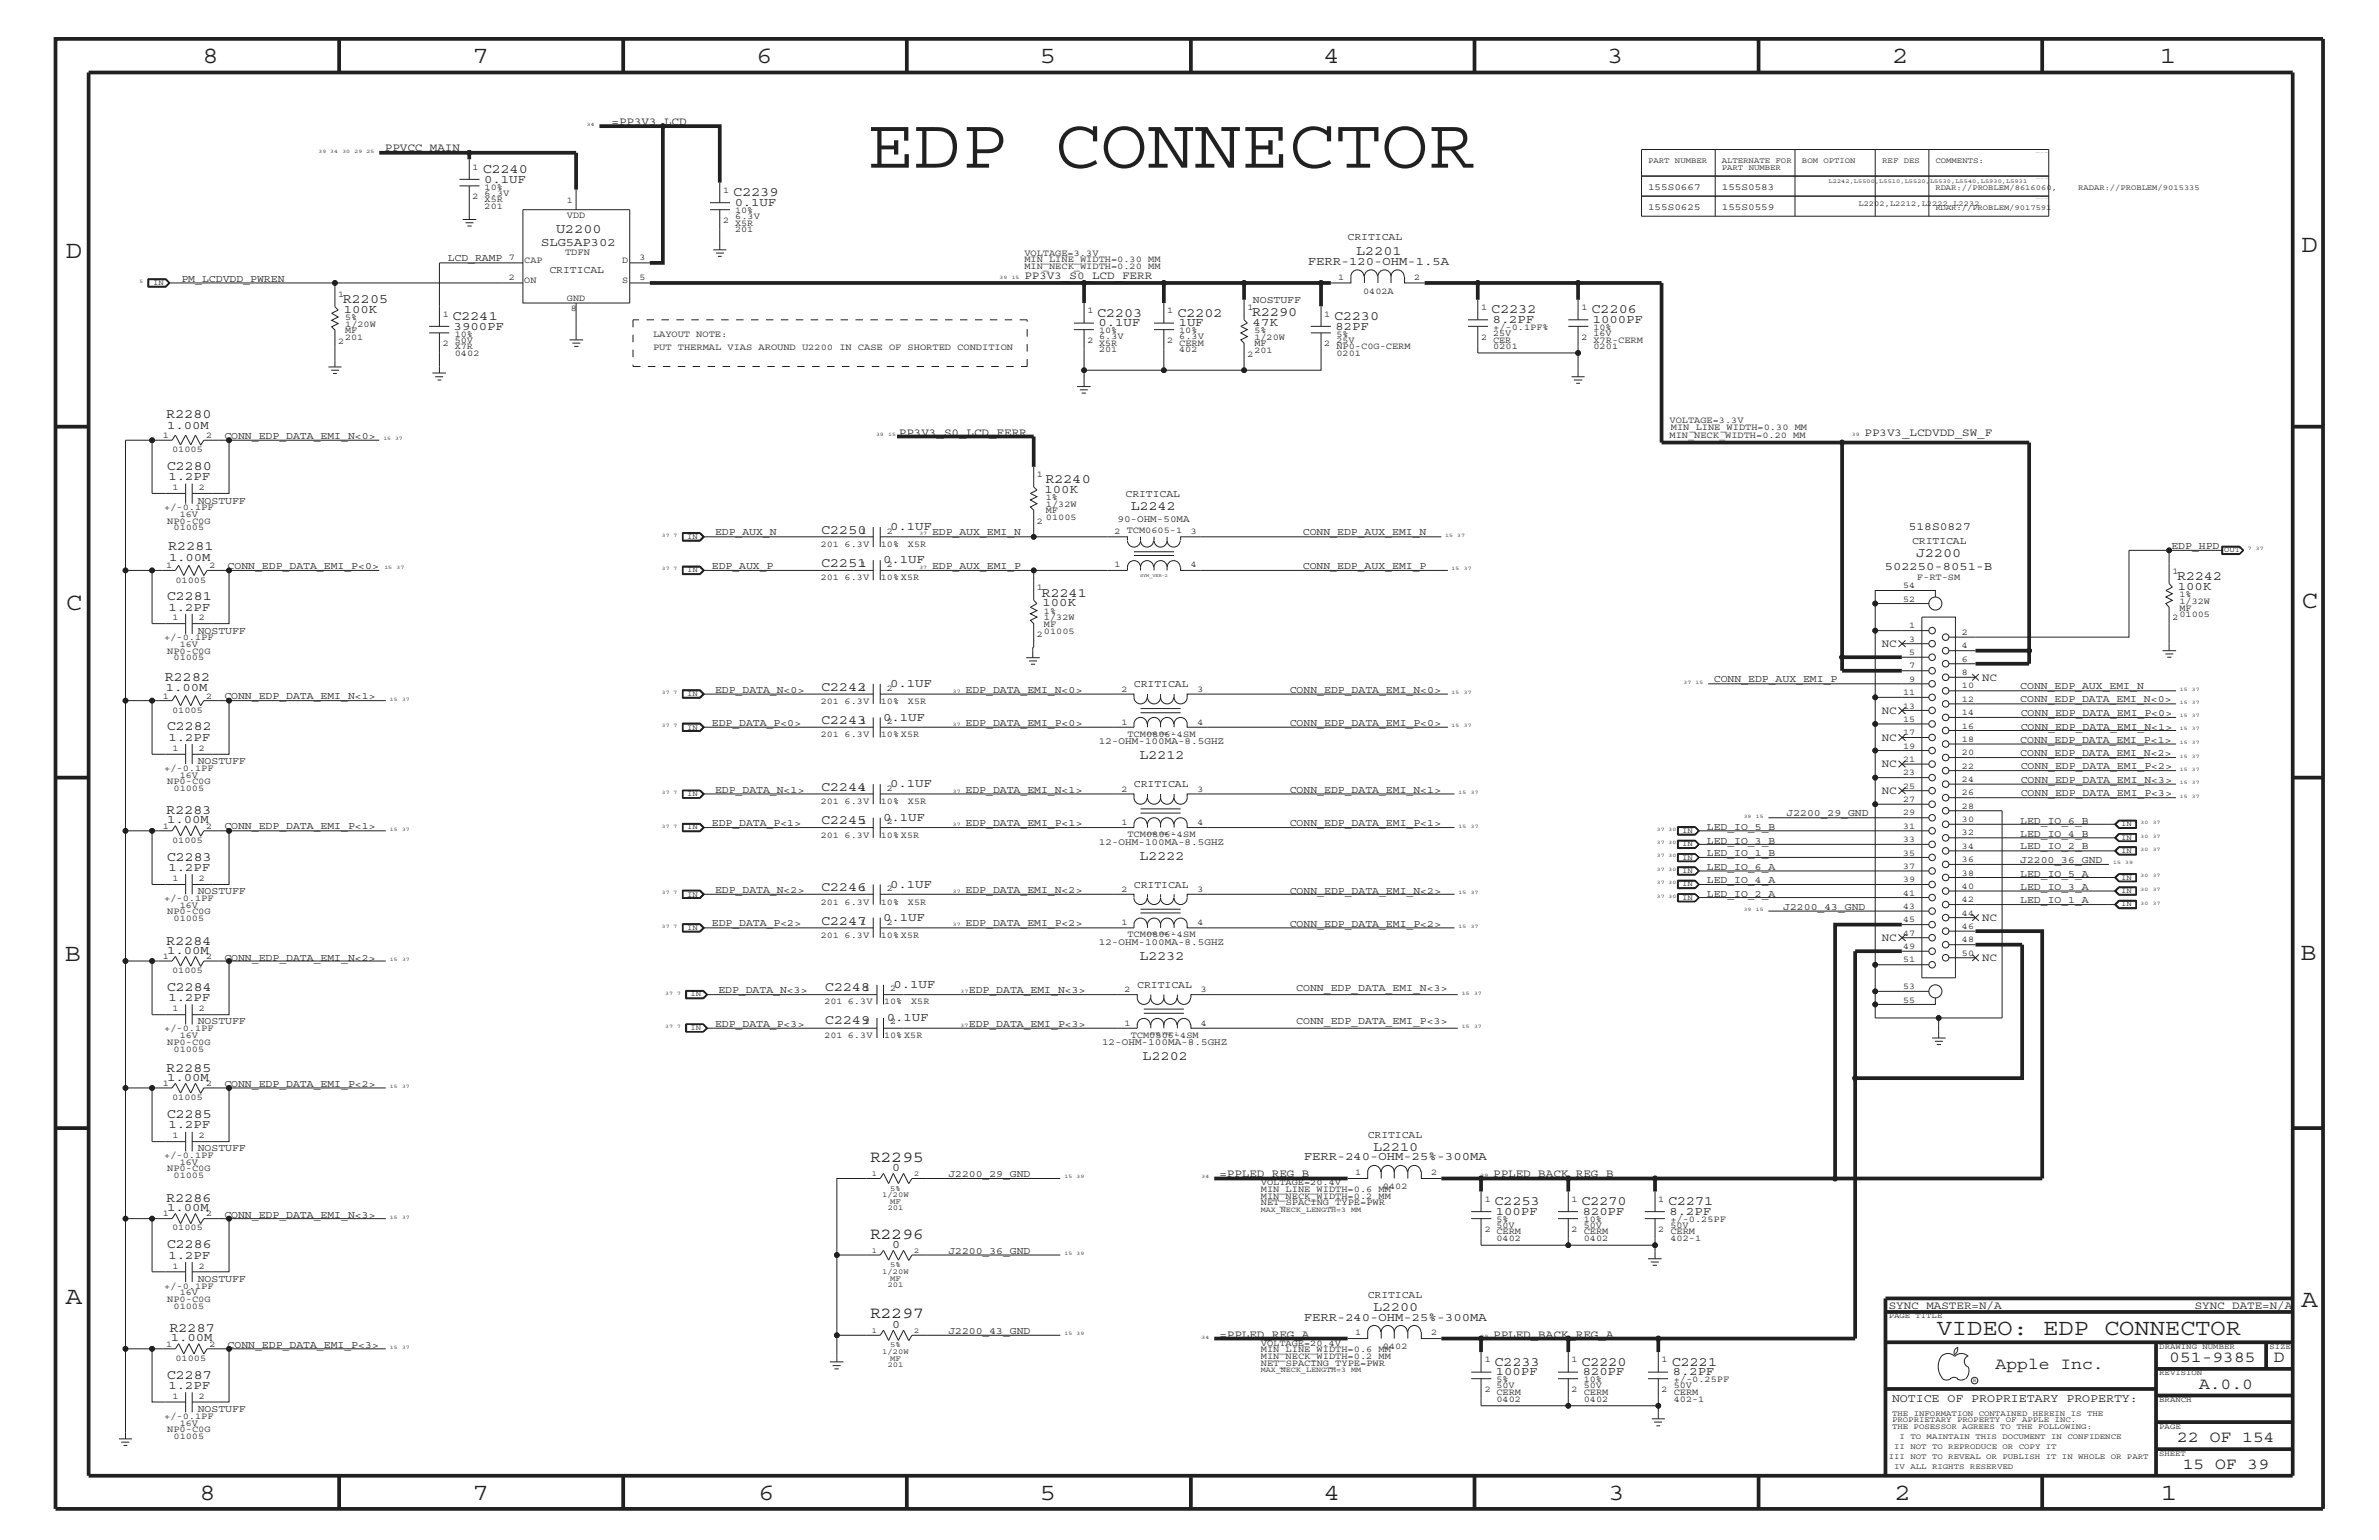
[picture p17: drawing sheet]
<svg xmlns="http://www.w3.org/2000/svg" width="432mm" height="279mm" viewBox="0 0 432 279" stroke-linecap="round" stroke-linejoin="round" font-family="sans-serif">
<defs><g id="words">
<text font-size="12.9" fill="#231f20" x="157.3" y="30.4">EDP CONNECTOR</text>
<g font-size="4.5" fill="#231f20">
<text x="36.7" y="11.5">8</text>
<text x="85.8" y="11.5">7</text>
<text x="137.3" y="11.5">6</text>
<text x="188.7" y="11.5">5</text>
<text x="240.3" y="11.5">4</text>
<text x="291.7" y="11.5">3</text>
<text x="343.5" y="11.5">2</text>
<text x="392" y="11.5">1</text>
<text x="11.9" y="46.8">D</text>
<text x="417.8" y="45.7">D</text>
<text x="11.9" y="110.6">C</text>
<text x="417.7" y="110.4">C</text>
<text x="11.8" y="174.3">B</text>
<text x="417.6" y="174.2">B</text>
<text x="11.9" y="236.7">A</text>
<text x="417.7" y="237.1">A</text>
<text x="36.2" y="272.1">8</text>
<text x="85.8" y="272.1">7</text>
<text x="137.7" y="272.1">6</text>
<text x="188.7" y="272.1">5</text>
<text x="240.4" y="272.1">4</text>
<text x="292" y="272.1">3</text>
<text x="343.9" y="272.1">2</text>
<text x="392.2" y="272.1">1</text>
</g>
<text font-size="4.1" fill="#231f20" x="351.5" y="242.3">VIDEO: EDP CONNECTOR</text>
<g font-size="3" fill="#231f20">
<text x="157.9" y="210.8">R2295</text>
<text x="157.9" y="224.7">R2296</text>
<text x="157.9" y="239.2">R2297</text>
<text x="362.2" y="248.4">Apple Inc.</text>
<text x="393.7" y="247.1">051-9385</text>
<text x="399.2" y="252">A.0.0</text>
<text x="412.7" y="247.1">D</text>
<text x="395.2" y="261.6">22 OF 154</text>
<text x="396.2" y="266.6">15 OF 39</text>
</g>
<g font-size="2.5" fill="#231f20">
<text x="87.6" y="31.4">C2240</text>
<text x="133.1" y="35.6">C2239</text>
<text x="101" y="42.4">U2200</text>
<text x="246.2" y="46.3">L2201</text>
<text x="62.2" y="54.9">R2205</text>
<text x="82.1" y="58">C2241</text>
<text x="199.1" y="57.4">C2203</text>
<text x="213.7" y="57.4">C2202</text>
<text x="227.2" y="57.3">R2290</text>
<text x="242.1" y="58">C2230</text>
<text x="270.7" y="56.8">C2232</text>
<text x="288.9" y="56.8">C2206</text>
<text x="30.2" y="75.8">R2280</text>
<text x="30.3" y="85.3">C2280</text>
<text x="189.8" y="87.6">R2240</text>
<text x="205.2" y="92.5">L2242</text>
<text x="30.5" y="99.7">R2281</text>
<text x="149.1" y="96.8">C2250</text>
<text x="347.8" y="101">J2200</text>
<text x="149.1" y="102.9">C2251</text>
<text x="395.1" y="105.2">R2242</text>
<text x="30.3" y="108.9">C2281</text>
<text x="189.1" y="108.2">R2241</text>
<text x="29.9" y="123.5">R2282</text>
<text x="149.1" y="125.3">C2242</text>
<text x="149.1" y="131.3">C2243</text>
<text x="30.3" y="132.5">C2282</text>
<text x="206.8" y="137.8">L2212</text>
<text x="149.1" y="143.5">C2244</text>
<text x="30.2" y="147.7">R2283</text>
<text x="149.1" y="149.5">C2245</text>
<text x="206.8" y="156">L2222</text>
<text x="30.3" y="156.2">C2283</text>
<text x="149.1" y="161.7">C2246</text>
<text x="149.1" y="167.8">C2247</text>
<text x="30.2" y="171.4">R2284</text>
<text x="30.3" y="179.9">C2284</text>
<text x="149.7" y="179.9">C2248</text>
<text x="206.8" y="174.2">L2232</text>
<text x="149.7" y="185.9">C2249</text>
<text x="30.2" y="194.4">R2285</text>
<text x="207.4" y="192.3">L2202</text>
<text x="30.3" y="202.9">C2285</text>
<text x="249.2" y="208.8">L2210</text>
<text x="30.2" y="218">R2286</text>
<text x="271.3" y="218.6">C2253</text>
<text x="287" y="218.6">C2270</text>
<text x="302.8" y="218.6">C2271</text>
<text x="30.3" y="226.5">C2286</text>
<text x="249.2" y="237.9">L2200</text>
<text x="30.8" y="241.7">R2287</text>
<text x="30.3" y="250.1">C2287</text>
<text x="271.3" y="247.8">C2233</text>
<text x="287" y="247.8">C2220</text>
<text x="303.4" y="247.8">C2221</text>
</g>
<g font-size="2.2" fill="#231f20">
<text x="87.9" y="33.1">0.1UF</text>
<text x="133.3" y="37.4">0.1UF</text>
<text x="98.2" y="44.6">SLG5AP302</text>
<text x="237.4" y="48">FERR-120-OHM-1.5A</text>
<text x="62.4" y="56.8">100K</text>
<text x="82.4" y="59.8">3900PF</text>
<text x="199.4" y="59.2">0.1UF</text>
<text x="214" y="59.2">1UF</text>
<text x="227.4" y="59.1">47K</text>
<text x="242.4" y="59.8">82PF</text>
<text x="270.9" y="58.6">8.2PF</text>
<text x="289.1" y="58.6">1000PF</text>
<text x="30.4" y="77.8">1.00M</text>
<text x="30.6" y="87.1">1.2PF</text>
<text x="189.6" y="89.4">100K</text>
<text x="30.7" y="101.8">1.00M</text>
<text x="161.6" y="96.2">0.1UF</text>
<text x="160.3" y="102.2">0.1UF</text>
<text x="342.1" y="103.5">502250-8051-B</text>
<text x="395.3" y="107">100K</text>
<text x="30.6" y="110.8">1.2PF</text>
<text x="189.2" y="110">100K</text>
<text x="30.1" y="125.4">1.00M</text>
<text x="161.6" y="124.7">0.1UF</text>
<text x="160.3" y="130.8">0.1UF</text>
<text x="30.6" y="134.4">1.2PF</text>
<text x="161.6" y="142.9">0.1UF</text>
<text x="30.4" y="149.4">1.00M</text>
<text x="160.3" y="149">0.1UF</text>
<text x="30.6" y="158">1.2PF</text>
<text x="161.6" y="161.1">0.1UF</text>
<text x="160.3" y="167.1">0.1UF</text>
<text x="30.4" y="173.1">1.00M</text>
<text x="162.2" y="179.3">0.1UF</text>
<text x="30.6" y="181.6">1.2PF</text>
<text x="161" y="185.3">0.1UF</text>
<text x="30.4" y="196.1">1.00M</text>
<text x="30.6" y="204.7">1.2PF</text>
<text x="161.9" y="212.5">0</text>
<text x="236.6" y="210.5">FERR-240-OHM-25%-300MA</text>
<text x="30.4" y="219.7">1.00M</text>
<text x="271.5" y="220.4">100PF</text>
<text x="287.3" y="220.4">820PF</text>
<text x="303" y="220.4">8.2PF</text>
<text x="161.9" y="226.4">0</text>
<text x="30.6" y="228.4">1.2PF</text>
<text x="236.6" y="239.6">FERR-240-OHM-25%-300MA</text>
<text x="31" y="243.4">1.00M</text>
<text x="161.9" y="240.9">0</text>
<text x="30.6" y="252">1.2PF</text>
<text x="271.5" y="249.5">100PF</text>
<text x="287.3" y="249.5">820PF</text>
<text x="303.6" y="249.5">8.2PF</text>
</g>
<g font-size="2.1" fill="#231f20">
<text x="346.5" y="96.2">518S0827</text>
<text x="343.4" y="254.4">NOTICE OF PROPRIETARY PROPERTY:</text>
</g>
<g font-size="2" fill="#231f20">
<text x="111" y="22.6">=PP3V3_LCD</text>
<text x="69.8" y="27.5">PPVCC_MAIN</text>
<text x="185.9" y="50.7">PP3V3_S0_LCD_FERR</text>
<text x="163.2" y="79">PP3V3_S0_LCD_FERR</text>
<text x="338.4" y="79.2">PP3V3_LCDVDD_SW_F</text>
<text x="341.5" y="117.4">NC</text>
<text x="359.7" y="123.5">NC</text>
<text x="341.5" y="129.6">NC</text>
<text x="341.5" y="134.4">NC</text>
<text x="341.5" y="139.2">NC</text>
<text x="341.5" y="144">NC</text>
<text x="359.7" y="167.1">NC</text>
<text x="341.5" y="170.7">NC</text>
<text x="359.7" y="174.4">NC</text>
<text x="221.3" y="213.6">=PPLED_REG_B</text>
<text x="271" y="213.6">PPLED_BACK_REG_B</text>
<text x="342.8" y="237.4">SYNC_MASTER=N/A</text>
<text x="398.4" y="237.4">SYNC_DATE=N/A</text>
<text x="221.3" y="242.7">=PPLED_REG_A</text>
<text x="271" y="242.7">PPLED_BACK_REG_A</text>
</g>
<g font-size="1.9" fill="#231f20">
<text x="81.3" y="47.4">LCD_RAMP 7</text>
<text x="244.6" y="43.5">CRITICAL</text>
<text x="32.9" y="51.2">PM_LCDVDD_PWREN</text>
<text x="99.7" y="49.6">CRITICAL</text>
<text x="227.4" y="55">NOSTUFF</text>
<text x="40.7" y="79.6">CONN_EDP_DATA_EMI_N&lt;0&gt;</text>
<text x="35.9" y="91.4">NOSTUFF</text>
<text x="204.3" y="90.2">CRITICAL</text>
<text x="129.8" y="97.1">EDP_AUX_N</text>
<text x="169.2" y="97.1">EDP_AUX_EMI_N</text>
<text x="236.5" y="97.1">CONN_EDP_AUX_EMI_N</text>
<text x="347" y="98.7">CRITICAL</text>
<text x="394.1" y="99.6">EDP_HPD</text>
<text x="41.3" y="103.2">CONN_EDP_DATA_EMI_P&lt;0&gt;</text>
<text x="129.2" y="103.2">EDP_AUX_P</text>
<text x="169.2" y="103.2">EDP_AUX_EMI_P</text>
<text x="236.5" y="103.2">CONN_EDP_AUX_EMI_P</text>
<text x="35.9" y="115">NOSTUFF</text>
<text x="129.8" y="125.7">EDP_DATA_N&lt;0&gt;</text>
<text x="175.3" y="125.7">EDP_DATA_EMI_N&lt;0&gt;</text>
<text x="205.8" y="124.7">CRITICAL</text>
<text x="234.1" y="125.7">CONN_EDP_DATA_EMI_N&lt;0&gt;</text>
<text x="311.1" y="123.8">CONN_EDP_AUX_EMI_P</text>
<text x="366.7" y="125.1">CONN_EDP_AUX_EMI_N</text>
<text x="40.7" y="126.9">CONN_EDP_DATA_EMI_N&lt;1&gt;</text>
<text x="129.2" y="131.7">EDP_DATA_P&lt;0&gt;</text>
<text x="175.3" y="131.7">EDP_DATA_EMI_P&lt;0&gt;</text>
<text x="234.1" y="131.7">CONN_EDP_DATA_EMI_P&lt;0&gt;</text>
<text x="366.7" y="127.5">CONN_EDP_DATA_EMI_N&lt;0&gt;</text>
<text x="366.8" y="129.9">CONN_EDP_DATA_EMI_P&lt;0&gt;</text>
<text x="366.7" y="134.7">CONN_EDP_DATA_EMI_P&lt;1&gt;</text>
<text x="366.7" y="137.2">CONN_EDP_DATA_EMI_N&lt;2&gt;</text>
<text x="366.8" y="132.4">CONN_EDP_DATA_EMI_N&lt;1&gt;</text>
<text x="35.9" y="138.6">NOSTUFF</text>
<text x="129.8" y="143.9">EDP_DATA_N&lt;1&gt;</text>
<text x="175.3" y="143.9">EDP_DATA_EMI_N&lt;1&gt;</text>
<text x="205.8" y="142.9">CRITICAL</text>
<text x="234.1" y="143.9">CONN_EDP_DATA_EMI_N&lt;1&gt;</text>
<text x="366.8" y="139.6">CONN_EDP_DATA_EMI_P&lt;2&gt;</text>
<text x="366.8" y="142">CONN_EDP_DATA_EMI_N&lt;3&gt;</text>
<text x="129.2" y="149.9">EDP_DATA_P&lt;1&gt;</text>
<text x="175.3" y="149.9">EDP_DATA_EMI_P&lt;1&gt;</text>
<text x="234.1" y="149.9">CONN_EDP_DATA_EMI_P&lt;1&gt;</text>
<text x="324.3" y="148.1">J2200_29_GND</text>
<text x="366.7" y="149.5">LED_IO_6_B</text>
<text x="366.8" y="144.5">CONN_EDP_DATA_EMI_P&lt;3&gt;</text>
<text x="40.7" y="150.5">CONN_EDP_DATA_EMI_P&lt;1&gt;</text>
<text x="309.8" y="155.4">LED_IO_1_B</text>
<text x="309.8" y="153.1">LED_IO_3_B</text>
<text x="309.8" y="150.7">LED_IO_5_B</text>
<text x="366.7" y="154.1">LED_IO_2_B</text>
<text x="366.7" y="151.8">LED_IO_4_B</text>
<text x="129.8" y="162">EDP_DATA_N&lt;2&gt;</text>
<text x="175.3" y="162">EDP_DATA_EMI_N&lt;2&gt;</text>
<text x="205.8" y="161.1">CRITICAL</text>
<text x="309.8" y="160.2">LED_IO_4_A</text>
<text x="309.8" y="157.8">LED_IO_6_A</text>
<text x="366.7" y="156.6">J2200_36_GND</text>
<text x="366.7" y="161.4">LED_IO_3_A</text>
<text x="366.7" y="159">LED_IO_5_A</text>
<text x="35.9" y="162.2">NOSTUFF</text>
<text x="234.1" y="162.2">CONN_EDP_DATA_EMI_N&lt;2&gt;</text>
<text x="309.8" y="162.7">LED_IO_2_A</text>
<text x="323.7" y="165">J2200_43_GND</text>
<text x="366.7" y="163.9">LED_IO_1_A</text>
<text x="129.2" y="168.1">EDP_DATA_P&lt;2&gt;</text>
<text x="175.3" y="168.1">EDP_DATA_EMI_P&lt;2&gt;</text>
<text x="234.1" y="168.3">CONN_EDP_DATA_EMI_P&lt;2&gt;</text>
<text x="40.7" y="174.3">CONN_EDP_DATA_EMI_N&lt;2&gt;</text>
<text x="206.4" y="179.3">CRITICAL</text>
<text x="235.3" y="179.8">CONN_EDP_DATA_EMI_N&lt;3&gt;</text>
<text x="35.9" y="185.9">NOSTUFF</text>
<text x="130.4" y="180.2">EDP_DATA_N&lt;3&gt;</text>
<text x="175.9" y="180.2">EDP_DATA_EMI_N&lt;3&gt;</text>
<text x="235.3" y="185.8">CONN_EDP_DATA_EMI_P&lt;3&gt;</text>
<text x="129.8" y="186.3">EDP_DATA_P&lt;3&gt;</text>
<text x="175.9" y="186.3">EDP_DATA_EMI_P&lt;3&gt;</text>
<text x="40.7" y="197.3">CONN_EDP_DATA_EMI_P&lt;2&gt;</text>
<text x="35.9" y="208.9">NOSTUFF</text>
<text x="248.2" y="206.5">CRITICAL</text>
<text x="172.1" y="213.6">J2200_29_GND</text>
<text x="40.7" y="221">CONN_EDP_DATA_EMI_N&lt;3&gt;</text>
<text x="172.1" y="227.5">J2200_36_GND</text>
<text x="35.9" y="232.6">NOSTUFF</text>
<text x="248.2" y="235.6">CRITICAL</text>
<text x="41.3" y="244.6">CONN_EDP_DATA_EMI_P&lt;3&gt;</text>
<text x="172.1" y="242">J2200_43_GND</text>
<text x="35.9" y="256.2">NOSTUFF</text>
</g>
<g font-size="1.8" fill="#231f20">
<text x="299.1" y="34.4">155S0667</text>
<text x="312.5" y="34.4">155S0583</text>
<text x="299.1" y="38">155S0625</text>
<text x="312.5" y="38">155S0559</text>
<text x="202.8" y="94.7">90-OHM-50MA</text>
<text x="199.4" y="135.1">12-OHM-100MA-8.5GHZ</text>
<text x="199.4" y="153.3">12-OHM-100MA-8.5GHZ</text>
<text x="199.4" y="171.5">12-OHM-100MA-8.5GHZ</text>
<text x="200" y="189.7">12-OHM-100MA-8.5GHZ</text>
</g>
<g font-size="1.7" fill="#231f20">
<text x="85.8" y="30.8">1</text>
<text x="88" y="35.5">6.3V</text>
<text x="88" y="34.4">10%</text>
<text x="131.2" y="35">1</text>
<text x="85.8" y="36.2">2</text>
<text x="88" y="37.9">201</text>
<text x="88" y="36.7">X5R</text>
<text x="102.9" y="36.8">1</text>
<text x="102.9" y="39.5">VDD</text>
<text x="131.2" y="40.4">2</text>
<text x="133.4" y="38.6">10%</text>
<text x="133.4" y="40.9">X5R</text>
<text x="133.4" y="39.7">6.3V</text>
<text x="95.2" y="47.7">CAP</text>
<text x="102.6" y="46.3">TDFN</text>
<text x="112.9" y="47.7">D</text>
<text x="116.1" y="47.2">3</text>
<text x="133.4" y="42.1">201</text>
<text x="185.9" y="46.4">VOLTAGE=3.3V</text>
<text x="185.9" y="47.6">MIN_LINE_WIDTH=0.30 MM</text>
<text x="61.4" y="53.9">1</text>
<text x="92.4" y="50.8">2</text>
<text x="95.2" y="51.3">ON</text>
<text x="112.9" y="51.3">S</text>
<text x="116.1" y="50.8">5</text>
<text x="185.9" y="48.9">MIN_NECK_WIDTH=0.20 MM</text>
<text x="242.9" y="50.7">1</text>
<text x="247.4" y="53.3">0402A</text>
<text x="256.7" y="50.7">2</text>
<text x="62.7" y="58.1">5%</text>
<text x="62.7" y="59.3">1/20W</text>
<text x="80.3" y="57.4">1</text>
<text x="102.9" y="54.6">GND</text>
<text x="103.6" y="56.4">8</text>
<text x="197.4" y="56.8">1</text>
<text x="211.8" y="56.8">1</text>
<text x="226.4" y="56.2">1</text>
<text x="240.4" y="57.4">1</text>
<text x="268.8" y="56.2">1</text>
<text x="271" y="59.8">+/-0.1PF%</text>
<text x="287" y="56.2">1</text>
<text x="289.2" y="59.8">10%</text>
<text x="61.4" y="62.3">2</text>
<text x="62.7" y="61.8">201</text>
<text x="62.7" y="60.5">MF</text>
<text x="80.3" y="62.9">2</text>
<text x="82.5" y="64.5">0402</text>
<text x="82.6" y="62.2">50V</text>
<text x="82.6" y="61.1">10%</text>
<text x="82.6" y="63.4">X7R</text>
<text x="118.5" y="63.4">PUT THERMAL VIAS AROUND U2200 IN CASE OF SHORTED CONDITION</text>
<text x="118.5" y="61.1">LAYOUT NOTE:</text>
<text x="197.4" y="62.3">2</text>
<text x="199.5" y="61.5">6.3V</text>
<text x="199.5" y="60.4">10%</text>
<text x="199.5" y="64">201</text>
<text x="199.5" y="62.8">X5R</text>
<text x="211.8" y="62.3">2</text>
<text x="214" y="60.4">10%</text>
<text x="214" y="64">402</text>
<text x="214" y="62.8">CERM</text>
<text x="214" y="61.5">6.3V</text>
<text x="226.4" y="64.7">2</text>
<text x="227.7" y="60.4">5%</text>
<text x="227.7" y="64">201</text>
<text x="227.7" y="62.9">MF</text>
<text x="227.7" y="61.7">1/20W</text>
<text x="240.4" y="62.9">2</text>
<text x="242.6" y="61.1">5%</text>
<text x="242.6" y="62.2">25V</text>
<text x="242.6" y="64.5">0201</text>
<text x="242.6" y="63.4">NP0-C0G-CERM</text>
<text x="268.8" y="61.7">2</text>
<text x="271" y="63.4">0201</text>
<text x="271" y="60.9">25V</text>
<text x="271" y="62.2">CER</text>
<text x="287" y="61.7">2</text>
<text x="289.2" y="63.4">0201</text>
<text x="289.2" y="60.9">16V</text>
<text x="289.2" y="62.2">X7R-CERM</text>
<text x="303" y="76.8">VOLTAGE=3.3V</text>
<text x="29.5" y="79.4">1</text>
<text x="31.2" y="82">01005</text>
<text x="37.4" y="79.4">2</text>
<text x="303" y="79.4">MIN_NECK_WIDTH=0.20 MM</text>
<text x="303.3" y="78.1">MIN_LINE_WIDTH=0.30 MM</text>
<text x="31.3" y="88.9">1</text>
<text x="36.1" y="88.9">2</text>
<text x="188.2" y="86.5">1</text>
<text x="29.8" y="92.6">+/-0.1PF</text>
<text x="30.4" y="95">NP0-C0G</text>
<text x="32.6" y="93.8">16V</text>
<text x="188.2" y="95">2</text>
<text x="189.8" y="92">1/32W</text>
<text x="189.8" y="94.3">01005</text>
<text x="189.8" y="90.7">1%</text>
<text x="189.8" y="93.2">MF</text>
<text x="31.5" y="96.2">01005</text>
<text x="149" y="99.3">201</text>
<text x="153.3" y="99.3">6.3V</text>
<text x="156.2" y="96.8">1</text>
<text x="159.9" y="99.3">10%</text>
<text x="161" y="96.8">2</text>
<text x="164.8" y="99.3">X5R</text>
<text x="202.3" y="96.8">2 TCM0605-1</text>
<text x="216.2" y="96.8">3</text>
<text x="30.1" y="103.1">1</text>
<text x="31.8" y="105.7">01005</text>
<text x="38" y="103.1">2</text>
<text x="149" y="105.3">201</text>
<text x="153.3" y="105.3">6.3V</text>
<text x="156.2" y="102.9">1</text>
<text x="159.9" y="105.3">10% X5R</text>
<text x="161" y="102.9">2</text>
<text x="188.2" y="107.1">1</text>
<text x="202.3" y="102.9">1</text>
<text x="216.2" y="102.9">4</text>
<text x="345.4" y="106.7">54</text>
<text x="347.9" y="105.3">F-RT-SM</text>
<text x="394.3" y="104.1">1</text>
<text x="31.3" y="112.6">1</text>
<text x="36.1" y="112.6">2</text>
<text x="189.5" y="112.6">1/32W</text>
<text x="189.5" y="111.4">1%</text>
<text x="189.5" y="113.7">MF</text>
<text x="345.4" y="109.2">52</text>
<text x="346.5" y="114">1</text>
<text x="394.3" y="112.6">2</text>
<text x="395.6" y="108.3">1%</text>
<text x="395.6" y="110.8">MF</text>
<text x="395.6" y="109.5">1/32W</text>
<text x="395.6" y="112">01005</text>
<text x="29.8" y="116.2">+/-0.1PF</text>
<text x="30.4" y="118.6">NP0-C0G</text>
<text x="31.5" y="119.8">01005</text>
<text x="32.6" y="117.4">16V</text>
<text x="188.2" y="115.6">2</text>
<text x="189.5" y="115">01005</text>
<text x="346.5" y="116.4">3</text>
<text x="346.5" y="118.9">5</text>
<text x="356.1" y="115.3">2</text>
<text x="356.1" y="117.6">4</text>
<text x="156.2" y="125.3">1</text>
<text x="161" y="125.3">2</text>
<text x="203.5" y="125.5">2</text>
<text x="217.3" y="125.5">3</text>
<text x="346.5" y="121.3">7</text>
<text x="346.5" y="123.7">9</text>
<text x="356.1" y="124.9">10</text>
<text x="356.1" y="120.1">6</text>
<text x="356.1" y="122.5">8</text>
<text x="29.5" y="126.8">1</text>
<text x="31.2" y="129.3">01005</text>
<text x="37.4" y="126.8">2</text>
<text x="149" y="127.7">201</text>
<text x="153.3" y="127.7">6.3V</text>
<text x="156.2" y="131.3">1</text>
<text x="159.9" y="127.7">10%</text>
<text x="161" y="131.3">2</text>
<text x="164.8" y="127.7">X5R</text>
<text x="203.5" y="131.5">1</text>
<text x="217.3" y="131.5">4</text>
<text x="345.4" y="126.2">11</text>
<text x="345.4" y="128.6">13</text>
<text x="345.4" y="131">15</text>
<text x="356.1" y="127.4">12</text>
<text x="356.1" y="129.7">14</text>
<text x="31.3" y="136.2">1</text>
<text x="36.1" y="136.2">2</text>
<text x="149" y="133.8">201</text>
<text x="153.3" y="133.8">6.3V</text>
<text x="159.9" y="133.8">10% X5R</text>
<text x="204.6" y="133.6">TCM0806-4SM</text>
<text x="345.4" y="133.4">17</text>
<text x="345.4" y="135.8">19</text>
<text x="356.1" y="132.2">16</text>
<text x="356.1" y="134.6">18</text>
<text x="356.1" y="137">20</text>
<text x="29.8" y="139.8">+/-0.1PF</text>
<text x="30.4" y="142.3">NP0-C0G</text>
<text x="31.5" y="143.5">01005</text>
<text x="32.6" y="141.1">16V</text>
<text x="156.2" y="143.5">1</text>
<text x="161" y="143.5">2</text>
<text x="203.5" y="143.7">2</text>
<text x="217.3" y="143.7">3</text>
<text x="345.4" y="138.3">21</text>
<text x="345.4" y="140.7">23</text>
<text x="345.4" y="143.1">25</text>
<text x="356.1" y="139.5">22</text>
<text x="356.1" y="141.9">24</text>
<text x="149" y="145.9">201</text>
<text x="153.3" y="145.9">6.3V</text>
<text x="156.2" y="149.5">1</text>
<text x="159.9" y="145.9">10%</text>
<text x="161" y="149.5">2</text>
<text x="164.8" y="145.9">X5R</text>
<text x="203.5" y="149.7">1</text>
<text x="217.3" y="149.7">4</text>
<text x="345.4" y="145.6">27</text>
<text x="345.4" y="147.9">29</text>
<text x="356.1" y="144.3">26</text>
<text x="356.1" y="146.8">28</text>
<text x="356.1" y="149.2">30</text>
<text x="29.5" y="150.4">1</text>
<text x="31.2" y="152.9">01005</text>
<text x="37.4" y="150.4">2</text>
<text x="149" y="152">201</text>
<text x="153.3" y="152">6.3V</text>
<text x="159.9" y="152">10% X5R</text>
<text x="204.6" y="151.8">TCM0806-4SM</text>
<text x="345.4" y="150.4">31</text>
<text x="345.4" y="152.9">33</text>
<text x="345.4" y="155.2">35</text>
<text x="356.1" y="151.6">32</text>
<text x="356.1" y="154">34</text>
<text x="31.3" y="159.9">1</text>
<text x="36.1" y="159.9">2</text>
<text x="156.2" y="161.7">1</text>
<text x="161" y="161.7">2</text>
<text x="203.5" y="161.8">2</text>
<text x="217.3" y="161.8">3</text>
<text x="345.4" y="157.7">37</text>
<text x="345.4" y="160">39</text>
<text x="356.1" y="156.4">36</text>
<text x="356.1" y="158.9">38</text>
<text x="356.1" y="161.3">40</text>
<text x="29.8" y="163.5">+/-0.1PF</text>
<text x="30.4" y="165.9">NP0-C0G</text>
<text x="31.5" y="167.1">01005</text>
<text x="32.6" y="164.7">16V</text>
<text x="149" y="164.1">201</text>
<text x="153.3" y="164.1">6.3V</text>
<text x="156.2" y="167.8">1</text>
<text x="159.9" y="164.1">10%</text>
<text x="161" y="167.8">2</text>
<text x="164.8" y="164.1">X5R</text>
<text x="203.5" y="167.9">1</text>
<text x="217.3" y="167.9">4</text>
<text x="345.4" y="162.5">41</text>
<text x="345.4" y="165">43</text>
<text x="345.4" y="167.3">45</text>
<text x="356.1" y="163.7">42</text>
<text x="356.1" y="166.1">44</text>
<text x="149" y="170.1">201</text>
<text x="153.3" y="170.1">6.3V</text>
<text x="159.9" y="170.1">10% X5R</text>
<text x="204.6" y="170">TCM0806-4SM</text>
<text x="345.4" y="169.8">47</text>
<text x="345.4" y="172.2">49</text>
<text x="356.1" y="168.6">46</text>
<text x="356.1" y="171">48</text>
<text x="356.1" y="173.4">50</text>
<text x="29.5" y="174">1</text>
<text x="31.2" y="176.6">01005</text>
<text x="37.4" y="174">2</text>
<text x="156.8" y="179.9">1</text>
<text x="161.5" y="179.9">2</text>
<text x="204.1" y="180">2</text>
<text x="217.9" y="180">3</text>
<text x="345.4" y="174.6">51</text>
<text x="345.4" y="179.5">53</text>
<text x="31.3" y="183.5">1</text>
<text x="36.1" y="183.5">2</text>
<text x="149.6" y="182.2">201</text>
<text x="153.9" y="182.2">6.3V</text>
<text x="156.8" y="185.9">1</text>
<text x="160.5" y="182.2">10%</text>
<text x="161.5" y="185.9">2</text>
<text x="165.4" y="182.2">X5R</text>
<text x="345.4" y="181.9">55</text>
<text x="29.8" y="187.1">+/-0.1PF</text>
<text x="30.4" y="189.5">NP0-C0G</text>
<text x="31.5" y="190.8">01005</text>
<text x="32.6" y="188.3">16V</text>
<text x="149.6" y="188.3">201</text>
<text x="153.9" y="188.3">6.3V</text>
<text x="160.5" y="188.3">10% X5R</text>
<text x="204.1" y="186.1">1</text>
<text x="205.2" y="188.2">TCM0806-4SM</text>
<text x="217.9" y="186.1">4</text>
<text x="29.5" y="197">1</text>
<text x="37.4" y="197">2</text>
<text x="31.2" y="199.6">01005</text>
<text x="31.3" y="206.5">1</text>
<text x="36.1" y="206.5">2</text>
<text x="29.8" y="210.2">+/-0.1PF</text>
<text x="30.4" y="212.5">NP0-C0G</text>
<text x="31.5" y="213.8">01005</text>
<text x="32.6" y="211.4">16V</text>
<text x="228.9" y="215">VOLTAGE=20.4V</text>
<text x="246" y="213.2">1</text>
<text x="251" y="215.8">0402</text>
<text x="259.8" y="213.2">2</text>
<text x="29.5" y="220.7">1</text>
<text x="37.4" y="220.7">2</text>
<text x="228.9" y="218.6">NET_SPACING_TYPE=PWR</text>
<text x="228.9" y="217.5">MIN_NECK_WIDTH=0.2 MM</text>
<text x="228.9" y="216.2">MIN_LINE_WIDTH=0.6 MM</text>
<text x="269.5" y="218">1</text>
<text x="271.6" y="221.7">5%</text>
<text x="285.2" y="218">1</text>
<text x="287.4" y="221.7">10%</text>
<text x="301" y="218">1</text>
<text x="303.2" y="221.7">+/-0.25PF</text>
<text x="31.2" y="223.2">01005</text>
<text x="269.5" y="223.5">2</text>
<text x="271.6" y="224">CERM</text>
<text x="271.6" y="222.8">50V</text>
<text x="271.6" y="225.2">0402</text>
<text x="285.2" y="223.5">2</text>
<text x="287.4" y="224">CERM</text>
<text x="287.4" y="225.2">0402</text>
<text x="287.4" y="222.8">50V</text>
<text x="301" y="223.5">2</text>
<text x="303.2" y="224">CERM</text>
<text x="303.2" y="222.8">50V</text>
<text x="303.2" y="225.2">402-1</text>
<text x="29.8" y="233.8">+/-0.1PF</text>
<text x="31.3" y="230.2">1</text>
<text x="36.1" y="230.2">2</text>
<text x="30.4" y="236.2">NP0-C0G</text>
<text x="31.5" y="237.4">01005</text>
<text x="32.6" y="235">16V</text>
<text x="30.1" y="244.4">1</text>
<text x="38" y="244.4">2</text>
<text x="228.9" y="244.1">VOLTAGE=20.4V</text>
<text x="228.9" y="245.3">MIN_LINE_WIDTH=0.6 MM</text>
<text x="246" y="242.3">1</text>
<text x="251" y="244.8">0402</text>
<text x="259.8" y="242.3">2</text>
<text x="31.8" y="246.9">01005</text>
<text x="228.9" y="247.8">NET_SPACING_TYPE=PWR</text>
<text x="228.9" y="246.5">MIN_NECK_WIDTH=0.2 MM</text>
<text x="269.5" y="247.1">1</text>
<text x="271.6" y="250.7">5%</text>
<text x="271.6" y="251.8">50V</text>
<text x="285.2" y="247.1">1</text>
<text x="287.4" y="251.8">50V</text>
<text x="287.4" y="250.7">10%</text>
<text x="301.6" y="247.1">1</text>
<text x="303.8" y="251.8">50V</text>
<text x="303.8" y="250.7">+/-0.25PF</text>
<text x="29.8" y="257.4">+/-0.1PF</text>
<text x="31.3" y="253.8">1</text>
<text x="36.1" y="253.8">2</text>
<text x="269.5" y="252.6">2</text>
<text x="271.6" y="253.1">CERM</text>
<text x="271.6" y="254.3">0402</text>
<text x="285.2" y="252.6">2</text>
<text x="287.4" y="253.1">CERM</text>
<text x="287.4" y="254.3">0402</text>
<text x="301.6" y="252.6">2</text>
<text x="303.8" y="253.1">CERM</text>
<text x="303.8" y="254.3">402-1</text>
<text x="30.4" y="259.9">NP0-C0G</text>
<text x="31.5" y="261.1">01005</text>
<text x="32.6" y="258.7">16V</text>
</g>
<g font-size="1.4" fill="#231f20">
<text x="299.1" y="29.5">PART NUMBER</text>
<text x="312.5" y="29.5">ALTERNATE FOR</text>
<text x="327.1" y="29.5">BOM OPTION</text>
<text x="341.6" y="29.5">REF DES</text>
<text x="351.3" y="29.5">COMMENTS:</text>
<text x="312.5" y="30.8">PART NUMBER</text>
<text x="351.3" y="34.4">RDAR://PROBLEM/8616060,</text>
<text x="377.2" y="34.4">RADAR://PROBLEM/9015335</text>
<text x="337.3" y="37.4">L2202,L2212,L2222,L2232</text>
<text x="351.3" y="38">RDAR://PROBLEM/9017591</text>
<text x="27.8" y="51.7">IN</text>
<text x="124.7" y="97.7">IN</text>
<text x="403.7" y="100.2">OUT</text>
<text x="124.7" y="103.8">IN</text>
<text x="124.7" y="126.3">IN</text>
<text x="124.7" y="132.4">IN</text>
<text x="124.7" y="144.5">IN</text>
<text x="385" y="149.9">IN</text>
<text x="124.7" y="150.5">IN</text>
<text x="305.3" y="151.1">IN</text>
<text x="305.3" y="153.5">IN</text>
<text x="305.3" y="156">IN</text>
<text x="385" y="152.3">IN</text>
<text x="385" y="154.7">IN</text>
<text x="305.3" y="158.4">IN</text>
<text x="305.3" y="160.8">IN</text>
<text x="385" y="159.6">IN</text>
<text x="385" y="162">IN</text>
<text x="124.7" y="162.7">IN</text>
<text x="305.3" y="163.3">IN</text>
<text x="385" y="164.5">IN</text>
<text x="124.7" y="168.7">IN</text>
<text x="125.3" y="180.8">IN</text>
<text x="125.3" y="186.9">IN</text>
<text x="158.2" y="213.4">1</text>
<text x="165.9" y="213.4">2</text>
<text x="160.1" y="217.2">1/20W</text>
<text x="161.1" y="219.6">201</text>
<text x="161.6" y="216">5%</text>
<text x="161.6" y="218.4">MF</text>
<text x="228.9" y="219.8">MAX_NECK_LENGTH=3 MM</text>
<text x="158.2" y="227.4">1</text>
<text x="165.9" y="227.4">2</text>
<text x="160.1" y="231.1">1/20W</text>
<text x="161.1" y="233.5">201</text>
<text x="161.6" y="229.9">5%</text>
<text x="161.6" y="232.4">MF</text>
<text x="342.8" y="239.2">PAGE TITLE</text>
<text x="158.2" y="241.9">1</text>
<text x="160.1" y="245.6">1/20W</text>
<text x="161.6" y="244.5">5%</text>
<text x="165.9" y="241.9">2</text>
<text x="391.9" y="244.7">DRAWING NUMBER</text>
<text x="411.9" y="244.7">SIZE</text>
<text x="161.1" y="248.1">201</text>
<text x="161.6" y="246.9">MF</text>
<text x="228.9" y="248.9">MAX_NECK_LENGTH=3 MM</text>
<text x="391.9" y="249.5">REVISION</text>
<text x="343.4" y="256.8">THE INFORMATION CONTAINED HEREIN IS THE</text>
<text x="391.9" y="254.4">BRANCH</text>
<text x="343.4" y="258">PROPRIETARY PROPERTY OF APPLE INC.</text>
<text x="343.4" y="259.3">THE POSESSOR AGREES TO THE FOLLOWING:</text>
<text x="343.8" y="262.9">II NOT TO REPRODUCE OR COPY IT</text>
<text x="344.8" y="261.1">I TO MAINTAIN THIS DOCUMENT IN CONFIDENCE</text>
<text x="391.9" y="259.3">PAGE</text>
<text x="342.8" y="264.7">III NOT TO REVEAL OR PUBLISH IT IN WHOLE OR PART</text>
<text x="343.8" y="266.6">IV ALL RIGHTS RESERVED</text>
<text x="391.9" y="264.1">SHEET</text>
</g>
<text font-size="1.1" fill="#231f20" x="331.9" y="33.1">L2242,L5500,L5510,L5520,L5530,L5540,L5930,L5931</text>
<g font-size="1" fill="#231f20">
<text x="106.5" y="22.9">34</text>
<text x="57.8" y="27.7">39 34</text>
<text x="62.1" y="27.7">30</text>
<text x="64.3" y="27.7">29</text>
<text x="66.5" y="27.7">25</text>
<text x="25.3" y="51.3">5</text>
<text x="181.4" y="50.7">39</text>
<text x="183.6" y="50.7">15</text>
<text x="69.6" y="79.9">15 37</text>
<text x="159" y="79.2">39</text>
<text x="161.2" y="79.2">15</text>
<text x="336.1" y="79.2">39</text>
<text x="120.1" y="97.4">37 7</text>
<text x="166.9" y="97.1">37</text>
<text x="262.3" y="97.4">15</text>
<text x="264.5" y="97.4">37</text>
<text x="408" y="99.9">7</text>
<text x="409.4" y="99.9">37</text>
<text x="69.8" y="103.2">15</text>
<text x="72" y="103.2">37</text>
<text x="120.1" y="103.5">37 7</text>
<text x="166.9" y="103.2">37</text>
<text x="263.5" y="103.5">15</text>
<text x="265.7" y="103.5">37</text>
<text x="120.1" y="125.9">37 7</text>
<text x="173" y="125.7">37</text>
<text x="263.5" y="125.9">15</text>
<text x="265.7" y="125.9">37</text>
<text x="305.6" y="124.1">37</text>
<text x="307.8" y="124.1">15</text>
<text x="395.6" y="125.3">15</text>
<text x="397.8" y="125.3">37</text>
<text x="70.8" y="127.1">15</text>
<text x="73" y="127.1">37</text>
<text x="120.1" y="131.9">37 7</text>
<text x="173" y="131.7">37</text>
<text x="263.5" y="131.9">15</text>
<text x="265.7" y="131.9">37</text>
<text x="395.6" y="130.2">15</text>
<text x="395.6" y="127.7">15</text>
<text x="397.8" y="130.2">37</text>
<text x="397.8" y="127.7">37</text>
<text x="395.6" y="132.5">15</text>
<text x="395.6" y="135">15</text>
<text x="395.6" y="137.4">15</text>
<text x="397.8" y="132.5">37</text>
<text x="397.8" y="135">37</text>
<text x="397.8" y="137.4">37</text>
<text x="173" y="143.9">37</text>
<text x="395.6" y="139.8">15</text>
<text x="395.6" y="142.3">15</text>
<text x="397.8" y="139.8">37</text>
<text x="397.8" y="142.3">37</text>
<text x="120.1" y="144">37 7</text>
<text x="173" y="149.9">37</text>
<text x="264.8" y="144">15</text>
<text x="267" y="144">37</text>
<text x="316.5" y="148.4">39</text>
<text x="318.7" y="148.4">15</text>
<text x="388.5" y="149.5">30</text>
<text x="390.7" y="149.5">37</text>
<text x="395.6" y="144.7">15</text>
<text x="397.8" y="144.7">37</text>
<text x="70.8" y="150.7">15</text>
<text x="73" y="150.7">37</text>
<text x="120.1" y="150.1">37 7</text>
<text x="264.8" y="150.1">15</text>
<text x="267" y="150.1">37</text>
<text x="300.7" y="150.7">37 30</text>
<text x="300.7" y="153.2">37 30</text>
<text x="300.7" y="155.6">37 30</text>
<text x="388.5" y="152">30</text>
<text x="388.5" y="154.4">30</text>
<text x="390.7" y="152">37</text>
<text x="390.7" y="154.4">37</text>
<text x="173" y="162">37</text>
<text x="300.7" y="158">37 30</text>
<text x="300.7" y="160.5">37 30</text>
<text x="383.5" y="156.8">15</text>
<text x="385.7" y="156.8">39</text>
<text x="388.5" y="161.7">30</text>
<text x="388.5" y="159.2">30</text>
<text x="390.7" y="161.7">37</text>
<text x="390.7" y="159.2">37</text>
<text x="120.1" y="162.2">37 7</text>
<text x="264.8" y="162.2">15</text>
<text x="267" y="162.2">37</text>
<text x="300.7" y="162.8">37 30</text>
<text x="316.5" y="165.3">39</text>
<text x="318.7" y="165.3">15</text>
<text x="388.5" y="164.1">30</text>
<text x="390.7" y="164.1">37</text>
<text x="120.1" y="168.3">37 7</text>
<text x="173" y="168.1">37</text>
<text x="264.8" y="168.3">15</text>
<text x="267" y="168.3">37</text>
<text x="70.8" y="174.4">15</text>
<text x="73" y="174.4">37</text>
<text x="120.7" y="180.5">37</text>
<text x="122.9" y="180.5">7</text>
<text x="174.3" y="180.2">37</text>
<text x="265.3" y="180.5">15</text>
<text x="267.5" y="180.5">37</text>
<text x="120.7" y="186.5">37</text>
<text x="122.9" y="186.5">7</text>
<text x="174.3" y="186.3">37</text>
<text x="265.3" y="186.5">15</text>
<text x="267.5" y="186.5">37</text>
<text x="70.8" y="197.4">15</text>
<text x="73" y="197.4">37</text>
<text x="193.2" y="213.8">15</text>
<text x="195.4" y="213.8">39</text>
<text x="218.1" y="213.8">34</text>
<text x="268.7" y="213.6">39</text>
<text x="70.8" y="221.1">15</text>
<text x="73" y="221.1">37</text>
<text x="193.2" y="227.7">15</text>
<text x="195.4" y="227.7">39</text>
<text x="70.8" y="244.7">15</text>
<text x="73" y="244.7">37</text>
<text x="193.2" y="242.3">15</text>
<text x="195.4" y="242.3">39</text>
<text x="218.1" y="242.9">34</text>
<text x="268.7" y="242.7">39</text>
<text x="358.1" y="250.7">R</text>
</g>
<g font-size=".8" fill="#231f20">
<text x="206.9" y="104.8">SYM_VER-2</text>
<text x="208.1" y="133.3">SYM_VER-2</text>
<text x="208.1" y="151.5">SYM_VER-2</text>
<text x="208.1" y="169.6">SYM_VER-2</text>
<text x="208.7" y="187.8">SYM_VER-2</text>
</g>
</g></defs>
<g fill="none" stroke="#231f20" stroke-width=".18">
<path d="M83.4 32.5h3.6M83.4 33.7h3.6M84 39.8h2.4M85.2 28.9v3.6M85.2 33.7v6.1M94.9 38h19.4v17h-19.4zM104.6 34.4v3.6M128.9 36.8h3.6M128.9 38h3.6M130.6 33.1v3.7M130.6 38v7.3M297.9 27.1h74v12.1h-74z"/>
<path d="M297.9 35.6h74M297.9 31.9h74M311.3 27.1v12.1M325.8 27.1v12.1M340.4 27.1v12.1M350.1 27.1v12.1M26.8 50.6h3.3l.7 .7-.7 .8h-3.3zM27 50.7h3.1l.5 .6-.5 .6h-3.1zM30.1 50.7l.7 .6M30.1 50.7l.6 .6-.6 .7M30.1 50.7h-3.2v1.3h3.2M30.6 51.3h64.3"/>
<path d="M30.8 51.3l-.7 .7M60.8 51.3v4.4l.6 .5-1.2 .6 1.2 .7-1.2 .6 1.2 .6-1.2 .6 .6 .6v6.7M77.9 59.2h3.6M84.5 40.4h1.4M84.8 41h.8M94.9 47.7h-15.1v11.5M104.6 55v6.7M114.3 51.3h3.6M114.3 47.7h3.6M129.5 45.3h2.3M130 45.9h1.4M130.3 46.5h.7"/>
<path d="M194.9 59.8h3.6M194.9 58.6h3.6M196.8 59.8v7.4h14.4v-7.4M196.8 55v3.6M209.5 58.6h3.6M209.5 59.8h3.6M211.2 55v3.6M225.8 54.4v3.6l.6 .6-1.2 .6 1.2 .6-1.2 .6 1.2 .7-1.2 .6 .6 .6v4.9h-14.6M237.9 59.2h3.7M239.8 55.6v3.6M247.6 50.2a1.19 1.19 0 0 0-1.2-1.2 1.19 1.19 0 0 0-1.2 1.2v1.1h-3.6M250 50.2a1.19 1.19 0 0 0-1.2-1.2 1.19 1.19 0 0 0-1.2 1.2v1.1"/>
<path d="M252.5 50.2a1.19 1.19 0 0 1 1.2-1.2 1.19 1.19 0 0 1 1.1 1.2M252.5 50.2a1.19 1.19 0 0 0-1.2-1.2 1.19 1.19 0 0 0-1.2 1.2v1.1M252.5 50.2v1.1M254.9 50.2v1.1h3.7M266.4 58h3.7M266.4 59.2h3.7M268.2 54.4v3.6M268.2 59.2v4.8h18.2M284.6 58h3.7M284.6 59.2h3.7M286.4 54.4v3.6M286.4 59.2v9.2"/>
<path d="M27.6 79.9v9.6h6.1M41.6 79.9h-4.6l-.6 .9M59.6 66.6h2.4M60.1 67.2h1.5M60.5 67.8h.6M68.8 79.9h-27.2v9.6h-6.7M77.9 60.4h3.6M78.5 67.7h2.4M79 68.4h1.4M79.4 68.9h.7M79.8 60.4v7.3M103.4 61.7h2.4"/>
<path d="M103.9 62.3h1.4M104.2 62.9h.8M195.5 70.1h2.5M196 70.7h1.4M196.3 71.3h.8M196.8 67.2v2.9M237.9 60.4h3.7M239.8 60.4v6.8h-14M285.2 68.4h2.4M285.7 68.9h1.5M286.1 69.5h.7M33.7 87.7v3.7"/>
<path d="M34.9 87.7v3.7M36.4 80.7l-.9-1.8-.9 1.8-.9-1.8-.9 1.8-1-1.8-.6 1h-8.4v23.6h9l.6-.9 1 1.8 .9-1.8 .9 1.8 .9-1.8 .9 1.8 .6-.9h4M123.9 96.6h3.2l.7 .8-.7 .8h-3.2zM123.9 96.7h3.2l.7 .7-.7 .8M124 96.8h3l.6 .6M127 96.7l.7 .7-.7 .7h-3v-1.4M127.6 97.4h30.9M127.6 97.4l-.6 .6h-3M158.5 95.6v3.7M159.8 95.6v3.7M159.8 97.4h44.8v.6M187.6 84.7v3.6l.6 .6-1.2 .6 1.2 .6-1.2 .6 1.2 .7-1.2 .6 .6 .6v4.8"/>
<path d="M204.6 98.1a1.19 1.19 0 0 0 1.2 1.2 1.19 1.19 0 0 0 1.2-1.2 1.19 1.19 0 0 0 1.2 1.2 1.19 1.19 0 0 0 1.2-1.2M207 97.4v.6M209.5 98.1a1.19 1.19 0 0 0 1.2 1.2 1.19 1.19 0 0 0 1.1-1.2 1.19 1.19 0 0 0 1.2 1.2 1.19 1.19 0 0 0 1.2-1.2M209.5 97.4v.6M211.8 97.4v.6M261.6 97.4h-47.3v.6M393.7 99.9h-7.3v15.7h-32.7M403.3 99.1h3.2l.7 .8-.7 .7h-3.2zM403.4 99.2h3.1l.7 .7-.7 .6h-3.1zM403.4 99.3h3.1l.6 .6-.6 .5h-3.1zM403.4 99.9h-9.7v6l.6 .6-1.2 .6 1.2 .6-1.2 .6 1.2 .6-1.2 .6 .6 .7v7.9M22.8 103.5v23.6h8.4l.6-.9 1 1.8 .9-1.8 .9 1.8 .9-1.8 .9 1.8 .6-.9h4.6"/>
<path d="M27.6 103.5v9.6h6.1M33.7 111.4v3.6M34.9 111.4v3.6M68.8 103.5h-27.2v9.6h-6.7M123.9 102.7h3.2l.7 .8-.7 .8h-3.2zM124 102.9h3l.6 .6M127 104.2l.7-.7-.7-.7h-3v1.4M127.1 102.7l.7 .8-.7 .7h-3.2M127.6 103.5h30.9M127.6 103.5l-.6 .6h-3M158.5 101.6v3.7M159.8 101.6v3.7"/>
<path d="M159.8 103.5h27.8M186.3 119.3h2.4M186.8 119.9h1.4M187.6 116.2v1.3h-.1v1.8M187.7 116.1l-.1 .1M205.8 100.8h7.3M205.8 100.1h7.3M207 102.9a1.19 1.19 0 0 0-1.2-1.2 1.19 1.19 0 0 0-1.2 1.2v.6h-17v5.4l.6 .6-1.2 .7 1.2 .6-1.2 .6 1.2 .6-1.2 .6 .6 .5v3.1M207 102.9v.6M207 102.9a1.19 1.19 0 0 1 1.2-1.2 1.19 1.19 0 0 1 1.2 1.2M211.8 102.9a1.19 1.19 0 0 0-1.1-1.2 1.19 1.19 0 0 0-1.2 1.2v.6M211.8 102.9v.6"/>
<path d="M211.8 102.9a1.19 1.19 0 0 1 1.2-1.2 1.19 1.19 0 0 1 1.2 1.2M214.3 102.9v.6h48.5M344.6 116.2l1.3 1.2M345.2 119.2h4.9M345.2 116.8h4.9M345.9 116.2l-1.3 1.2M348.8 112h6.1v65.4h-6.1zM350.1 109.5h-9.7v4.9M350.1 114.4h-9.7v12.1M351.3 108.3v-1.2h-10.9v2.4M353.7 118.1h4.9M392.5 118.1h2.5"/>
<path d="M393 118.6h1.5M393.4 119.2h.7M22.8 127.1v23.6h8.4l.6-.9 1 1.9 .9-1.9 .9 1.9 .9-1.9 .9 1.9M27.6 127.1v9.7h6.1M33.7 135v3.6M34.9 135v3.6M70 127.1h-28.4v9.7h-6.7M123.9 125.2h3.2l.7 .7-.7 .8h-3.2zM123.9 131.2h3.2l.7 .7-.7 .8h-3.2zM123.9 131.3h3.2l.7 .6-.7 .8M124 125.3h3l.7 .6-.7 .6h-3zM124 125.3h3l.6 .6"/>
<path d="M124 131.3h3l.7 .6-.7 .7h-3zM127 131.3l.6 .6M127.1 125.2l.7 .7-.7 .7h-3.2M127.6 131.9h30.9M127.6 125.9h30.9M127.6 131.9l-.6 .6h-3M127.6 125.9l-.6 .6M158.5 124.1v3.6M158.5 130.2v3.6M159.8 124.1v3.6M159.8 130.2v3.6M159.8 125.9h46a1.28 1.28 0 0 0 .4 1.5 1.28 1.28 0 0 0 1.5 .1l.4-.6 .1-.4"/>
<path d="M187.1 120.5h.8M207 129.3h7.3M207 128.6h7.3M208.2 131.3a1.19 1.19 0 0 0-1.2-1.1 1.19 1.19 0 0 0-1.2 1.1v.6h-46M208.3 125.9a1.28 1.28 0 0 0 .4 1.5 1.28 1.28 0 0 0 1.5 .1l.4-.6 .1-.4M210.7 131.3a1.19 1.19 0 0 1 1.1-1.1 1.19 1.19 0 0 1 1.2 1.1M210.7 126.5a1.19 1.19 0 0 0 1.1 1.2 1.19 1.19 0 0 0 1.2-1.2M210.7 131.3a1.19 1.19 0 0 0-1.2-1.1 1.19 1.19 0 0 0-1.2 1.1v.6M210.7 125.9v.6M210.7 131.3v.6M213.1 131.9a1.28 1.28 0 0 1 .4-1.4 1.28 1.28 0 0 1 1.5-.1 1.51 1.51 0 0 1 .5 1.5h47.3M262.8 125.9h-47.3a1.28 1.28 0 0 1-.4 1.5 1.28 1.28 0 0 1-1.5 .1 1.51 1.51 0 0 1-.5-1.6"/>
<path d="M310 124.1h40.1M344.6 138l1.3 1.2M344.6 133.2l1.3 1.2M344.6 128.3l1.3 1.3M345.2 133.8h4.9M345.2 128.9h4.9M345.2 121.7h4.9M345.2 138.6h4.9M345.9 138l-1.3 1.2M345.9 133.2l-1.3 1.2M345.9 128.3l-1.3 1.3M350.1 136.2h-9.7v4.9"/>
<path d="M350.1 131.3h-9.7v4.9M350.1 126.5h-9.7v4.8M353.7 139.8h41.3M353.7 132.5h41.3M353.7 135h41.3M353.7 137.4h41.3M353.7 125.3h41.3M353.7 120.4h4.9M353.7 130.2h41.3M353.7 127.7h41.3M353.7 122.9h4.9M358 122.3l1.2 1.2"/>
<path d="M359.2 122.3l-1.2 1.2M22.8 150.7v23.7M27.6 150.7v9.8h6.1M33.7 158.6v3.6M34.9 158.6v3.6M41.6 150.7h-4.6l-.6 1.1M70 150.7h-28.4v9.8h-6.7M123.9 149.4h3.2l.7 .7-.7 .8h-3.2zM123.9 149.5h3.2l.7 .6-.7 .7h-3.2M124 149.5v1.3M124 149.5h3l.6 .6M127 143.5l.7 .5-.7 .7"/>
<path d="M127 149.5l.7 .6-.7 .7M127 143.5h-3v1.2h3M127 143.5l.6 .5M127.1 143.4l.7 .6-.7 .8M127.1 143.4h-3.2v1.4h3.2M127.6 150.1h30.9M127.6 144h30.9M127.6 150.1l-.6 .6h-3M127.6 144l-.6 .7M158.5 142.3v3.6M158.5 148.4v3.6M159.8 142.3v3.6"/>
<path d="M159.8 148.4v3.6M159.8 144h46a1.34 1.34 0 0 0 1.6 1.8 1.19 1.19 0 0 0 .8-1.1M207 147.5h7.3M207 146.8h7.3M208.2 149.5a1.19 1.19 0 0 0-1.2-1.1 1.19 1.19 0 0 0-1.2 1.1v.6h-46M208.3 144a1.34 1.34 0 0 0 1.5 1.8 1.19 1.19 0 0 0 .9-1.1M210.7 149.5a1.19 1.19 0 0 1 1.1-1.1 1.19 1.19 0 0 1 1.2 1.1M210.7 144.7a1.19 1.19 0 0 0 1.1 1.2 1.19 1.19 0 0 0 1.2-1.2M210.7 149.5a1.19 1.19 0 0 0-1.2-1.1 1.19 1.19 0 0 0-1.2 1.1v.6M210.7 144v.7M210.7 149.5v.6M213.1 144a1.34 1.34 0 0 0 1.6 1.8 1.41 1.41 0 0 0 .8-1.8h48.5"/>
<path d="M213.1 150.1a1.28 1.28 0 0 1 .4-1.4 1.28 1.28 0 0 1 1.5-.1 1.51 1.51 0 0 1 .5 1.5h48.5M304.5 152.4h3.2l.7 .8-.7 .8h-3.2zM304.5 157.3h3.2l.7 .7-.7 .8h-3.2zM304.5 159.7h3.2l.7 .8-.7 .7h-3.2zM304.5 150h3.2l.7 .7-.7 .8h-3.2zM304.5 155h3.2M304.5 159.8h3.2l.7 .7M304.5 152.5h3.2l.7 .7-.7 .7h-3.2zM304.5 154.9v1.4M304.5 157.3h3.2l.7 .7-.7 .7h-3.2zM304.5 159.7v1.4h3.2l.7-.6M304.5 156.2h3.2"/>
<path d="M304.6 150.1h3.1l.6 .6-.6 .6h-3.1zM304.6 152.6h3.1l.6 .6-.6 .6h-3.1zM304.6 155v1.2M304.6 157.4h3.1l.6 .6-.6 .6h-3.1zM307.7 155l.6 .6M307.7 154.9l.7 .7M307.7 155l.7 .6M307.7 159.7l.7 .8M307.7 154.9h-3.2v1.4h3.2M307.7 154.9l.7 .7-.7 .7M308.3 155.6h41.8M308.3 158h41.8"/>
<path d="M308.3 153.2h41.8M308.3 150.7h41.8M308.3 155.6l-.6 .6M308.4 150.7l-.7-.6h-3.2v1.4M308.4 150.7l-.7 .7h-3.2M308.4 150.7l-.7 .8M308.4 155.6l-.7 .6M308.4 155.6l-.7 .7M321 148.4h29.1M344.6 142.9l1.3 1.1M345.2 143.5h4.9M345.9 142.9l-1.3 1.1"/>
<path d="M350.1 145.9h-9.7v29.1M350.1 141.1h-9.7v4.8M353.7 142.3h41.3M353.7 144.7h41.3M353.7 147.1h9.7v37.6h-11.5M353.7 149.5h30.3M353.7 152h30.3M353.7 156.8h29.1M353.7 154.4h30.3M353.7 159.2h30.3M383.8 154.4l.8-.8h3.2v1.5h-3.2zM384 149.5l.6 .6h3.1"/>
<path d="M384 154.4l.6 .6h3.1M384 152l.6 .6M384 159.2l.6 .7M384.6 151.2l-.8 .8 .8 .7M384.6 158.5l-.8 .7 .8 .8M384.6 148.8h3.2v1.5h-3.2l-.8-.8zM384.6 151.2h3.2v1.5h-3.2M384.6 158.5h3.2v1.5h-3.2M384.6 151.2l-.7 .8 .7 .7M384.6 158.5l-.7 .7 .7 .8M384.6 151.3h3.1v1.3h-3.1M384.6 158.6h3.1v1.3h-3.1"/>
<path d="M384.6 148.9l-.6 .6 .6 .7M384.6 151.3l-.6 .7 .6 .6M384.6 153.7l-.6 .7 .6 .7M384.6 158.6l-.6 .6 .6 .7M384.6 151.3l-.6 .7M384.6 158.6l-.6 .6M387.7 148.9v1.3M387.7 153.7v1.4M387.7 153.8h-3.1l-.6 .6M387.7 149h-3.1l-.6 .5M387.8 148.9h-3.2l-.7 .6 .7 .7h3.2M387.8 153.7h-3.2l-.7 .7 .7 .7h3.2"/>
<path d="M22.8 174.4v23h8.4l.6-.9 1 1.8 .9-1.8 .9 1.8 .9-1.8 .9 1.8M22.8 174.4h8.4l.6-.9 1 1.8 .9-1.8 .9 1.8 .9-1.8 .9 1.8M27.6 174.4v9.7h6.1M41.6 174.4h-4.6l-.6 1M70 174.4h-28.4v9.7h-6.7M123.9 161.5h3.2l.7 .7-.7 .8h-3.2zM123.9 167.6h3.2l.7 .7-.7 .8h-3.2zM123.9 161.6h3.2l.7 .6-.7 .8M123.9 167.7h3.2l.7 .6-.7 .7h-3.2M124 167.7v1.3M124 167.8h3l.6 .5M124 161.7h3l.6 .5"/>
<path d="M124.5 179.7h3.2l.7 .8-.7 .7h-3.2zM124.5 179.8h3.2M124.5 179.8v1.3M124.6 179.9h3l.7 .6-.7 .5h-3zM127 161.6l.7 .6-.7 .7h-3v-1.3M127 167.7l.7 .6-.7 .7M127.6 162.2h30.9M127.6 168.3h30.9M127.6 162.2l-.6 .6h-3M127.6 168.3l-.6 .6h-3M127.7 179.8l.7 .7-.7 .6M127.7 179.8l.6 .7"/>
<path d="M158.5 160.5v3.6M158.5 166.5v3.6M159.2 178.7v3.5M159.8 160.5v3.6M159.8 166.5v3.6M159.8 162.2h46v.6M160.4 178.7v3.5M205.8 162.9a1.19 1.19 0 0 0 1.2 1.2 1.19 1.19 0 0 0 1.2-1.2M207 165.6h7.3M207 165h7.3M208.2 167.8a1.19 1.19 0 0 0-1.2-1.2 1.19 1.19 0 0 0-1.2 1.2v.5h-46M208.3 162.9a1.19 1.19 0 0 0 1.2 1.2 1.19 1.19 0 0 0 1.2-1.2 1.19 1.19 0 0 0 1.1 1.2 1.19 1.19 0 0 0 1.2-1.2"/>
<path d="M208.3 162.2v.6M210.7 167.8a1.19 1.19 0 0 1 1.1-1.2 1.19 1.19 0 0 1 1.2 1.2M210.7 167.8a1.19 1.19 0 0 0-1.2-1.2 1.19 1.19 0 0 0-1.2 1.2v.5M210.7 162.2v.6M210.7 167.8v.5M213.1 168.3a1.28 1.28 0 0 1 .4-1.4 1.28 1.28 0 0 1 1.5-.1 1.51 1.51 0 0 1 .5 1.5h48.5M213.1 162.9a1.19 1.19 0 0 0 1.2 1.2 1.19 1.19 0 0 0 1.2-1.2M213.1 162.2v.6M264 162.2h-48.5v.6M304.5 162.2h3.2M304.5 162.2v1.4M304.5 161.1h3.2"/>
<path d="M304.5 163.5h3.2M304.6 162.2v1.3M307.7 162.2l.6 .6M307.7 162.2l.7 .6M307.7 162.2h-3.2v1.4h3.2M307.7 162.2l.7 .6-.7 .8M308.3 160.5l-.6-.6h-3.1v1.2M308.3 160.5h41.8M308.3 162.8h41.8M308.3 160.5l-.6 .6M308.3 162.8l-.6 .7M308.4 160.5l-.7 .6"/>
<path d="M308.4 162.8l-.7 .7M308.4 162.8l-.7 .8M321 165.3h29.1M344.6 169.5l1.3 1.2M345.2 170.1h4.9M345.2 167.8h4.9M345.2 172.6h4.9M345.9 169.5l-1.3 1.2M350.1 179.9h-9.7v2.3M350.1 175h-9.7v4.9M353.7 173.8h4.9M353.7 164.1h30.3"/>
<path d="M353.7 161.7h30.3M353.7 171.4h4.9M353.7 168.9h4.9M353.7 166.5h4.9M358 165.9l1.2 1.2M358 173.2l1.2 1.2M359.2 165.9l-1.2 1.2M359.2 173.2l-1.2 1.2M384 164.1l.6-.7h3.1v1.3h-3.1zM384 161.7l.6 .5h3.1M384 164.1l.6 .6M384.6 160.9h3.2v1.5h-3.2l-.8-.7z"/>
<path d="M384.6 163.4h3.2v1.5h-3.2l-.8-.8zM384.6 163.4l-.7 .7 .7 .7h3.2M384.6 161l-.6 .7 .6 .6M387.7 161v1.3M387.7 161.1h-3.1l-.6 .6M387.7 163.5h-3.1l-.6 .6M387.8 161h-3.2l-.7 .7 .7 .6h3.2M22.8 197.4v23.7h8.4l.6-.9 1 1.8 .9-1.8 .9 1.8 .9-1.8 .9 1.8 .6-.9h4.6M27.6 197.4v9.7h6.1M33.7 182.2v3.7M34.9 182.2v3.7M41.6 197.4h-4.6l-.6 1"/>
<path d="M70 197.4h-28.4v9.7h-6.7M124.5 181.1h3.2M124.5 185.9h3.2l.6 .6-.6 .6h-3.2zM124.6 185.9v1.2M127.6 185.9l.7 .6M127.7 185.8l.7 .7-.7 .7M127.7 185.8h-3.2v1.4h3.2M128.3 180.5l-.6 .6M128.3 180.5h30.9M128.3 186.5h30.9M128.3 186.5l-.7 .6M159.2 184.7v3.6"/>
<path d="M160.4 180.5h46a1.28 1.28 0 0 0 .4 1.4 1.28 1.28 0 0 0 1.5 .1l.4-.6 .1-.4M160.4 184.7v3.6M206.4 186a1.19 1.19 0 0 1 1.2-1.2 1.19 1.19 0 0 1 1.2 1.2M206.4 185.9v.6h-46M207.6 183.8h7.3M207.6 183.1h7.3M208.9 186a1.19 1.19 0 0 1 1.2-1.2 1.19 1.19 0 0 1 1.1 1.2 1.19 1.19 0 0 1 1.2-1.2 1.19 1.19 0 0 1 1.2 1.2M208.9 180.5a1.28 1.28 0 0 0 .3 1.4 1.28 1.28 0 0 0 1.6 .1l.4-.6v-.4M208.9 185.9v.6M211.2 181a1.19 1.19 0 0 0 1.2 1.2 1.19 1.19 0 0 0 1.2-1.2M211.2 180.5v.5M211.2 185.9v.6"/>
<path d="M213.7 186a1.19 1.19 0 0 1 1.2-1.2 1.19 1.19 0 0 1 1.2 1.2M213.7 180.5a1.28 1.28 0 0 0 .4 1.4 1.28 1.28 0 0 0 1.5 .1l.4-.6 .1-.4M213.7 185.9v.6M216.2 185.9v.6h48.4M264.6 180.5h-48.4v.5M350.7 188.3h2.4M351.2 188.9h1.4M351.3 181v1.2h-10.9v2.5h11.5v3.6M351.5 189.5h.8M33.7 205.3v3.6M34.9 205.3v3.6M192.4 213.8h-26.9l-.6 .9-.9-1.8-.9 1.8-1-1.8-.8 1.8-.9-1.8-.6 .9h-7.9v13.9h7.9l.6-.8 .9 1.7 .8-1.7 1 1.7 .9-1.7 .9 1.7"/>
<path d="M248.2 212.6a1.19 1.19 0 0 1 1.2-1.2 1.19 1.19 0 0 1 1.2 1.2M248.2 212.5v1.3h-3.6M250.7 212.6a1.19 1.19 0 0 1 1.2-1.2 1.19 1.19 0 0 1 1.2 1.2 1.19 1.19 0 0 1 1.2-1.2 1.19 1.19 0 0 1 1.1 1.2M250.7 212.5v1.3M253.1 212.5v1.3M255.5 212.6a1.19 1.19 0 0 1 1.2-1.2 1.19 1.19 0 0 1 1.2 1.2M255.5 212.5v1.3M258 212.5v1.3h3.6M267 219.8h3.7M268.8 216.2v3.6M282.8 219.8h3.6M284.6 216.2v3.6"/>
<path d="M298.5 219.8h3.7M300.4 216.2v3.6M22.8 221.1v40M27.6 221.1v9.6h6.1M33.7 229v3.6M34.9 229v3.6M70 221.1h-28.4v9.6h-6.7M151.9 227.7v14.6M192.4 227.7h-26.9l-.6 1M267 221.1h3.7M268.8 221.1v4.8h15.8M282.8 221.1h3.6"/>
<path d="M284.6 221.1v4.8h15.8M298.5 221.1h3.7M299.1 228.4h2.5M299.6 229h1.5M300 229.6h.7M300.4 221.1v7.3M22.8 244.7h4.8M33.7 252.6v3.6M34.9 252.6v3.6M41.6 244.7h-4l-.6 .9-.9-1.8-.9 1.8-.9-1.8-.9 1.8-1-1.8-.6 .9h-4.2v9.7h6.1M70 244.7h-28.4v9.7h-6.7M150.6 247.1h2.5"/>
<path d="M151.1 247.8h1.5M151.5 248.4h.7M164.9 243.2l-.9-1.9-.9 1.9-1-1.9-.8 1.9-.9-1.9-.6 1h-7.9v4.8M192.4 242.3h-26.9l-.6 1M250.6 241.7a1.19 1.19 0 0 0-1.2-1.2 1.19 1.19 0 0 0-1.2 1.2v1.2h-3.6M253.1 241.7a1.19 1.19 0 0 1 1.2-1.2 1.19 1.19 0 0 1 1.1 1.2M253.1 241.7a1.19 1.19 0 0 0-1.2-1.2 1.19 1.19 0 0 0-1.2 1.2v1.2M253.1 241.7v1.2M257.9 241.7a1.19 1.19 0 0 0-1.2-1.2 1.19 1.19 0 0 0-1.2 1.2v1.2M258 241.7v1.2h3.6M267 248.9h3.7M267 250.1h3.7"/>
<path d="M268.8 245.3v3.6M268.8 250.1v4.9h15.8M282.8 248.9h3.6M282.8 250.1h3.6M284.6 250.1v4.9h16.4M284.6 245.3v3.6M299.1 248.9h3.7M299.1 250.1h3.7M299.8 257.4h2.4M300.2 258h1.5M300.7 258.7h.6M301 245.3v3.6"/>
<path d="M301 250.1v7.3M352.4 246.1a1.72 1.72 0 0 1 2.4 0 1.69 1.69 0 0 1 2.4 0M352.4 246a3.2 3.2 0 0 0 .4 4.3l.8 .1 .4-.2M354 250.2l.7-.3 .7 .3M355.2 250.2l.7 .2 .7-.2M355.3 244.4v.3a1.18 1.18 0 0 1-.6 1.1M355.4 244.4a.99 .99 0 0 0-.6 1.4M357.2 246a1.04 1.04 0 0 0-.7 1 1.04 1.04 0 0 0 .7 1M357.3 248l.1 .7a2.11 2.11 0 0 1-.6 1.5M21.6 261.1h2.4M22 261.6h1.5M22.4 262.2h.7"/>
<circle cx="85.2" cy="27.7" r=".42"/>
<circle cx="120.3" cy="22.9" r=".42"/>
<circle cx="60.8" cy="51.3" r=".42"/>
<circle cx="196.8" cy="51.3" r=".42"/>
<circle cx="211.2" cy="51.3" r=".42"/>
<circle cx="225.8" cy="51.3" r=".42"/>
<circle cx="239.8" cy="51.3" r=".42"/>
<circle cx="268.2" cy="51.3" r=".42"/>
<circle cx="286.4" cy="51.3" r=".42"/>
<circle cx="27.6" cy="79.9" r=".42"/>
<circle cx="41.6" cy="79.9" r=".42"/>
<circle cx="196.8" cy="67.2" r=".42"/>
<circle cx="211.2" cy="67.2" r=".42"/>
<circle cx="225.8" cy="67.2" r=".42"/>
<circle cx="286.4" cy="64" r=".42"/>
<circle cx="187.6" cy="97.4" r=".42"/>
<circle cx="334.3" cy="80.3" r=".42"/>
<circle cx="393.7" cy="99.9" r=".42"/>
<circle cx="22.8" cy="103.5" r=".42"/>
<circle cx="27.6" cy="103.5" r=".42"/>
<circle cx="41.6" cy="103.5" r=".42"/>
<circle cx="187.6" cy="103.5" r=".42"/>
<circle cx="334.3" cy="119.2" r=".42"/>
<circle cx="340.4" cy="109.5" r=".42"/>
<circle cx="340.4" cy="114.4" r=".42"/>
<circle cx="350.7" cy="119.2" r=".59"/>
<circle cx="350.7" cy="114.4" r=".59"/>
<circle cx="350.7" cy="116.8" r=".59"/>
<circle cx="351.3" cy="109.5" r="1.19"/>
<circle cx="353.1" cy="115.6" r=".59"/>
<circle cx="353.1" cy="118.1" r=".59"/>
<circle cx="368.3" cy="118.1" r=".42"/>
<circle cx="22.8" cy="127.1" r=".42"/>
<circle cx="27.6" cy="127.1" r=".42"/>
<circle cx="41.6" cy="127.1" r=".42"/>
<circle cx="340.4" cy="126.5" r=".42"/>
<circle cx="340.4" cy="131.3" r=".42"/>
<circle cx="340.4" cy="136.2" r=".42"/>
<circle cx="350.7" cy="121.7" r=".59"/>
<circle cx="350.7" cy="124.1" r=".59"/>
<circle cx="350.7" cy="136.2" r=".59"/>
<circle cx="350.7" cy="126.5" r=".59"/>
<circle cx="350.7" cy="138.6" r=".59"/>
<circle cx="350.7" cy="133.8" r=".59"/>
<circle cx="350.7" cy="131.3" r=".59"/>
<circle cx="350.7" cy="128.9" r=".59"/>
<circle cx="353.1" cy="127.7" r=".59"/>
<circle cx="353.1" cy="137.4" r=".59"/>
<circle cx="353.1" cy="135" r=".59"/>
<circle cx="353.1" cy="120.4" r=".59"/>
<circle cx="353.1" cy="130.2" r=".59"/>
<circle cx="353.1" cy="139.8" r=".59"/>
<circle cx="353.1" cy="132.5" r=".59"/>
<circle cx="353.1" cy="122.9" r=".59"/>
<circle cx="353.1" cy="125.3" r=".59"/>
<circle cx="22.8" cy="150.7" r=".42"/>
<circle cx="27.6" cy="150.7" r=".42"/>
<circle cx="41.6" cy="150.7" r=".42"/>
<circle cx="340.4" cy="141.1" r=".42"/>
<circle cx="340.4" cy="145.9" r=".42"/>
<circle cx="350.7" cy="150.7" r=".59"/>
<circle cx="350.7" cy="148.4" r=".59"/>
<circle cx="350.7" cy="143.5" r=".59"/>
<circle cx="350.7" cy="145.9" r=".59"/>
<circle cx="350.7" cy="153.2" r=".59"/>
<circle cx="350.7" cy="158" r=".59"/>
<circle cx="350.7" cy="155.6" r=".59"/>
<circle cx="350.7" cy="141.1" r=".59"/>
<circle cx="353.1" cy="142.3" r=".59"/>
<circle cx="353.1" cy="159.2" r=".59"/>
<circle cx="353.1" cy="154.4" r=".59"/>
<circle cx="353.1" cy="156.8" r=".59"/>
<circle cx="353.1" cy="144.7" r=".59"/>
<circle cx="353.1" cy="149.5" r=".59"/>
<circle cx="353.1" cy="147.1" r=".59"/>
<circle cx="353.1" cy="152" r=".59"/>
<circle cx="22.8" cy="174.4" r=".42"/>
<circle cx="27.6" cy="174.4" r=".42"/>
<circle cx="41.6" cy="174.4" r=".42"/>
<circle cx="340.4" cy="175" r=".42"/>
<circle cx="340.4" cy="179.9" r=".42"/>
<circle cx="350.7" cy="165.3" r=".59"/>
<circle cx="350.7" cy="167.8" r=".59"/>
<circle cx="350.7" cy="162.8" r=".59"/>
<circle cx="350.7" cy="170.1" r=".59"/>
<circle cx="350.7" cy="172.6" r=".59"/>
<circle cx="350.7" cy="175" r=".59"/>
<circle cx="350.7" cy="160.5" r=".59"/>
<circle cx="351.3" cy="179.9" r="1.19"/>
<circle cx="353.1" cy="173.8" r=".59"/>
<circle cx="353.1" cy="164.1" r=".59"/>
<circle cx="353.1" cy="161.7" r=".59"/>
<circle cx="353.1" cy="168.9" r=".59"/>
<circle cx="353.1" cy="171.4" r=".59"/>
<circle cx="353.1" cy="166.5" r=".59"/>
<circle cx="22.8" cy="197.4" r=".42"/>
<circle cx="27.6" cy="197.4" r=".42"/>
<circle cx="41.6" cy="197.4" r=".42"/>
<circle cx="336.7" cy="195.6" r=".42"/>
<circle cx="340.4" cy="182.2" r=".42"/>
<circle cx="351.9" cy="184.7" r=".42"/>
<circle cx="268.8" cy="213.8" r=".42"/>
<circle cx="284.6" cy="213.8" r=".42"/>
<circle cx="300.4" cy="213.8" r=".42"/>
<circle cx="333.1" cy="213.8" r=".42"/>
<circle cx="22.8" cy="221.1" r=".42"/>
<circle cx="27.6" cy="221.1" r=".42"/>
<circle cx="41.6" cy="221.1" r=".42"/>
<circle cx="151.9" cy="227.7" r=".42"/>
<circle cx="284.6" cy="225.9" r=".42"/>
<circle cx="300.4" cy="225.9" r=".42"/>
<circle cx="22.8" cy="244.7" r=".42"/>
<circle cx="27.6" cy="244.7" r=".42"/>
<circle cx="41.6" cy="244.7" r=".42"/>
<circle cx="151.9" cy="242.3" r=".42"/>
<circle cx="268.8" cy="242.9" r=".42"/>
<circle cx="284.6" cy="255" r=".42"/>
<circle cx="284.6" cy="242.9" r=".42"/>
<circle cx="301" cy="255" r=".42"/>
<circle cx="301" cy="242.9" r=".42"/>
<circle cx="358.4" cy="250.5" r=".59"/>
</g>
<g fill="none" stroke="#231f20" stroke-width=".68" stroke-linecap="butt">
<path d="M10.1 7.1h411.5v266.7h-411.5zM16.1 13.2h400v254.5h-400zM61.6 7.1v6.1M113.1 7.1v6.1M164.6 7.1v6.1M216.2 7.1v6.1M267.6 7.1v6.1M319.2 7.1v6.1M370.7 7.1v6.1M68.8 27.7h16.4v1.2M85.2 27.7h19.4v6.7M108.8 22.9h11.5v24.8h-2.4"/>
<path d="M120.3 22.9h10.3v10.2M117.9 51.3h93.3M196.8 51.3v3.7M225.8 51.3h-14.6v3.7M239.8 51.3h1.8M239.8 51.3v4.3M239.8 51.3h-14v3.1M258.6 51.3h27.8M268.2 51.3v3.1M286.4 54.4v-3.1h15.2v29h32.7M10.1 77.4h6M162.8 79.2h24.8v5.5"/>
<path d="M416.1 77.4h5.5M345.2 119.2h-10.9v2.5h10.9M358.6 118.1h9.7v2.3h-9.7M368.3 118.1v-37.8h-34v38.9M10.1 141.1h6M416.1 141.1h5.5M345.2 167.8h-12.1v46h37.6v-44.9h-12.1M358.6 171.4h8.4v24.2h-30.3v-23h8.5M336.7 195.6v47.3h-35.7M10.1 204.7h6M220.4 213.8h24.2M261.6 213.8h23"/>
<path d="M268.8 213.8v2.4M300.4 213.8h32.7M300.4 213.8v2.4M300.4 213.8h-15.8v2.4M416.1 204.7h5.5M342.2 238h73.9M416.1 235.6h-73.9v32.1M220.4 242.9h24.2M261.6 242.9h7.2v2.4M268.8 242.9h15.8M301 242.9h-16.4v2.4M301 242.9v2.4"/>
<path d="M342.2 243.5h73.9M342.2 252h49.1M391.3 248.4h24.8M391.3 243.5v24.2M391.3 258h24.8M391.3 253.2h24.8M411.3 243.5v4.9M61.6 267.7v6.1M113.1 267.7v6.1M164.6 267.7v6.1M216.2 268v5.8M267.6 267.7v6.1"/>
<path d="M319.2 267.7v6.1M370.7 267.7v6.1M391.3 262.9h24.8"/>
</g>
<path d="M114.9 58v8.5M186.4 58h-71.5M114.9 66.5h71.5M186.4 66.5v-8.5" fill="none" stroke="#231f20" stroke-width=".18" stroke-dasharray="1.4 1.4" stroke-linecap="butt"/>
<g fill="#231f20" stroke="#231f20" stroke-width=".18">
<circle cx="151.9" cy="242.3" r=".42"/>
<circle cx="151.9" cy="227.7" r=".42"/>
<circle cx="41.6" cy="79.9" r=".42"/>
<circle cx="196.8" cy="51.3" r=".42"/>
<circle cx="211.2" cy="67.2" r=".42"/>
<circle cx="211.2" cy="51.3" r=".42"/>
<circle cx="225.8" cy="67.2" r=".42"/>
<circle cx="225.8" cy="51.3" r=".42"/>
<circle cx="239.8" cy="51.3" r=".42"/>
<circle cx="268.2" cy="51.3" r=".42"/>
<circle cx="286.4" cy="64" r=".42"/>
<circle cx="286.4" cy="51.3" r=".42"/>
<circle cx="334.3" cy="80.3" r=".42"/>
<circle cx="268.8" cy="242.9" r=".42"/>
<circle cx="284.6" cy="242.9" r=".42"/>
<circle cx="268.8" cy="213.8" r=".42"/>
<circle cx="284.6" cy="213.8" r=".42"/>
<circle cx="333.1" cy="213.8" r=".42"/>
<circle cx="336.7" cy="195.6" r=".42"/>
<circle cx="351.9" cy="184.7" r=".42"/>
<circle cx="334.3" cy="119.2" r=".42"/>
<circle cx="368.3" cy="118.1" r=".42"/>
<circle cx="393.7" cy="99.9" r=".42"/>
<circle cx="196.8" cy="67.2" r=".42"/>
<circle cx="60.8" cy="51.3" r=".42"/>
<circle cx="300.4" cy="213.8" r=".42"/>
<circle cx="284.6" cy="225.9" r=".42"/>
<circle cx="301" cy="242.9" r=".42"/>
<circle cx="284.6" cy="255" r=".42"/>
<circle cx="300.4" cy="225.9" r=".42"/>
<circle cx="301" cy="255" r=".42"/>
<circle cx="187.6" cy="97.4" r=".42"/>
<circle cx="187.6" cy="103.5" r=".42"/>
<circle cx="22.8" cy="244.7" r=".42"/>
<circle cx="27.6" cy="244.7" r=".42"/>
<circle cx="41.6" cy="244.7" r=".42"/>
<circle cx="41.6" cy="221.1" r=".42"/>
<circle cx="27.6" cy="221.1" r=".42"/>
<circle cx="22.8" cy="221.1" r=".42"/>
<circle cx="41.6" cy="197.4" r=".42"/>
<circle cx="27.6" cy="197.4" r=".42"/>
<circle cx="22.8" cy="197.4" r=".42"/>
<circle cx="41.6" cy="174.4" r=".42"/>
<circle cx="27.6" cy="174.4" r=".42"/>
<circle cx="22.8" cy="174.4" r=".42"/>
<circle cx="41.6" cy="150.7" r=".42"/>
<circle cx="27.6" cy="150.7" r=".42"/>
<circle cx="22.8" cy="150.7" r=".42"/>
<circle cx="41.6" cy="127.1" r=".42"/>
<circle cx="27.6" cy="127.1" r=".42"/>
<circle cx="22.8" cy="127.1" r=".42"/>
<circle cx="41.6" cy="103.5" r=".42"/>
<circle cx="27.6" cy="103.5" r=".42"/>
<circle cx="22.8" cy="103.5" r=".42"/>
<circle cx="27.6" cy="79.9" r=".42"/>
<circle cx="340.4" cy="126.5" r=".42"/>
<circle cx="340.4" cy="141.1" r=".42"/>
<circle cx="340.4" cy="145.9" r=".42"/>
<circle cx="340.4" cy="175" r=".42"/>
<circle cx="340.4" cy="131.3" r=".42"/>
<circle cx="340.4" cy="182.2" r=".42"/>
<circle cx="340.4" cy="114.4" r=".42"/>
<circle cx="340.4" cy="109.5" r=".42"/>
<circle cx="340.4" cy="136.2" r=".42"/>
<circle cx="340.4" cy="179.9" r=".42"/>
<circle cx="85.2" cy="27.7" r=".42"/>
<circle cx="120.3" cy="22.9" r=".42"/>
</g>
<use href="#words"/>
</svg>
